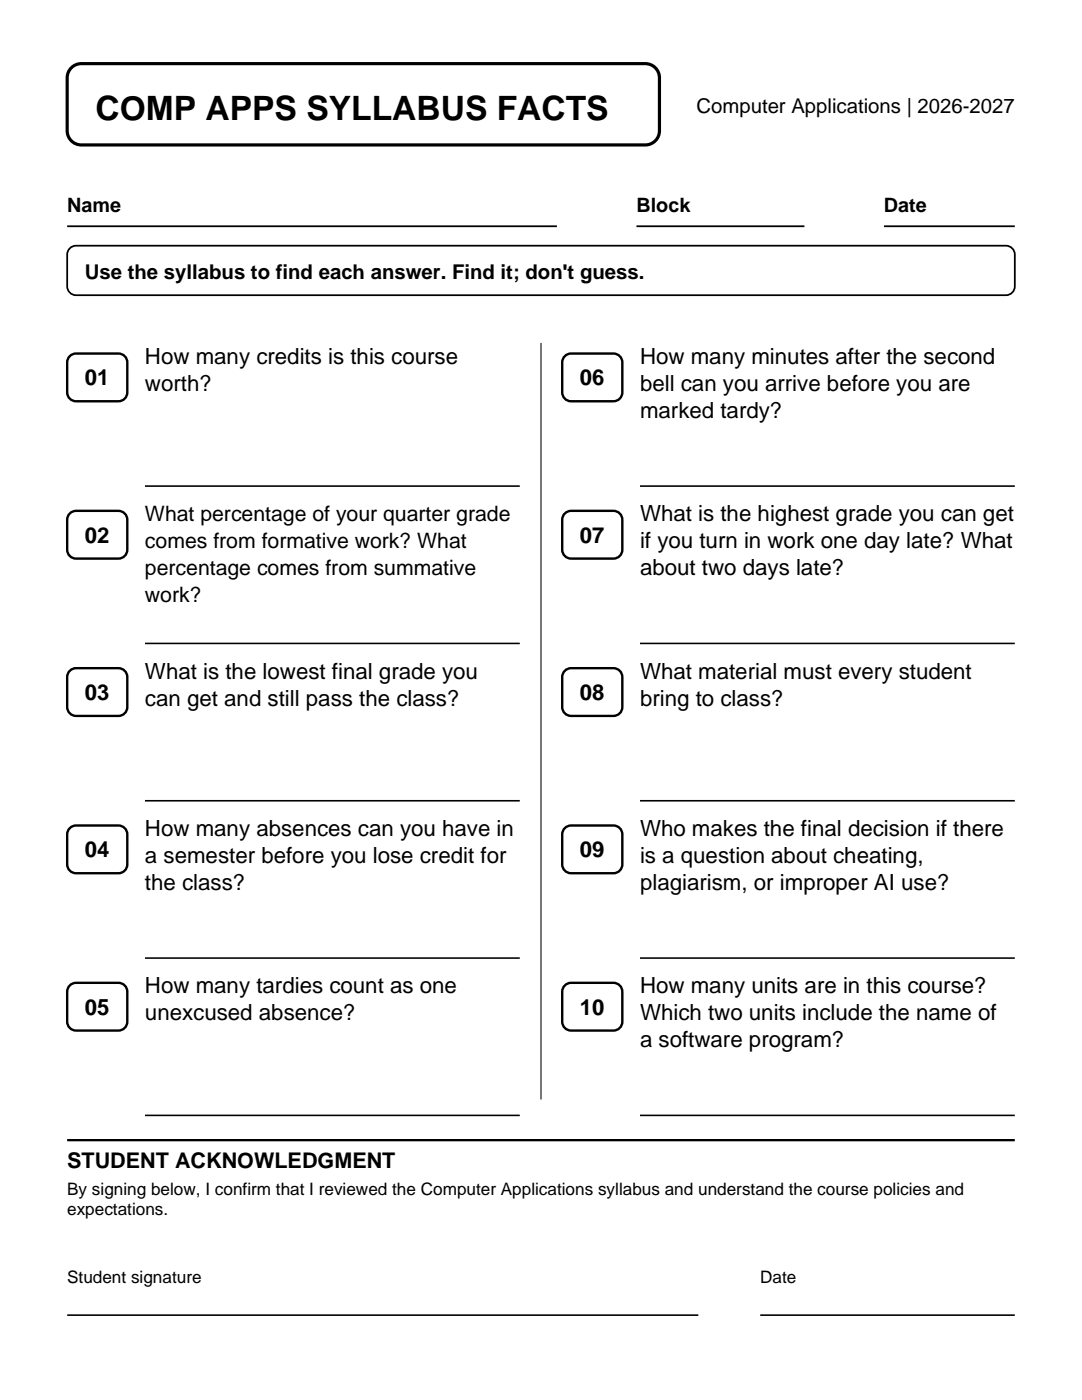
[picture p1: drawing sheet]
<svg xmlns="http://www.w3.org/2000/svg" width="216mm" height="279mm" viewBox="0 0 216 279" stroke-linecap="round" stroke-linejoin="round" font-family="sans-serif">
<defs><g id="words">
<text font-size="6.7" x="19" y="24">COMP APPS SYLLABUS FACTS</text>
<g font-size="4.4">
<text x="17" y="76.9">01</text>
<text x="28.9" y="72.7">How many credits is this course</text>
<text x="115.7" y="76.9">06</text>
<text x="127.7" y="72.7">How many minutes after the second</text>
<text x="28.9" y="78">worth?</text>
<text x="127.7" y="78">bell can you arrive before you are</text>
<text x="127.7" y="83.4">marked tardy?</text>
<text x="127.7" y="104.1">What is the highest grade you can get</text>
<text x="17" y="108.3">02</text>
<text x="115.7" y="108.3">07</text>
<text x="127.7" y="109.4">if you turn in work one day late? What</text>
<text x="127.7" y="114.8">about two days late?</text>
<text x="28.9" y="135.5">What is the lowest final grade you</text>
<text x="127.7" y="135.5">What material must every student</text>
<text x="17" y="139.7">03</text>
<text x="28.9" y="140.8">can get and still pass the class?</text>
<text x="115.7" y="139.7">08</text>
<text x="127.7" y="140.8">bring to class?</text>
<text x="28.9" y="166.9">How many absences can you have in</text>
<text x="127.7" y="166.9">Who makes the final decision if there</text>
<text x="17" y="171.1">04</text>
<text x="28.9" y="172.2">a semester before you lose credit for</text>
<text x="115.7" y="171.1">09</text>
<text x="127.7" y="172.2">is a question about cheating,</text>
<text x="28.9" y="177.6">the class?</text>
<text x="127.7" y="177.6">plagiarism, or improper AI use?</text>
<text x="17" y="202.5">05</text>
<text x="28.9" y="198.3">How many tardies count as one</text>
<text x="28.9" y="203.6">unexcused absence?</text>
<text x="115.7" y="202.5">10</text>
<text x="127.7" y="198.3">How many units are in this course?</text>
<text x="127.7" y="203.6">Which two units include the name of</text>
<text x="127.7" y="209">a software program?</text>
</g>
<text font-size="4.3" x="13.4" y="233.2">STUDENT ACKNOWLEDGMENT</text>
<g font-size="4.2">
<text x="28.9" y="104.1">What percentage of your quarter grade</text>
<text x="28.9" y="109.4">comes from formative work? What</text>
<text x="28.9" y="114.8">percentage comes from summative</text>
<text x="28.9" y="120.2">work?</text>
</g>
<g font-size="4.1">
<text x="139" y="22.6">Computer Applications | 2026-2027</text>
<text x="16.9" y="55.7">Use the syllabus to find each answer. Find it; don't guess.</text>
</g>
<g font-size="4">
<text x="13.4" y="42.3">Name</text>
<text x="127" y="42.3">Block</text>
<text x="176.4" y="42.3">Date</text>
</g>
<g font-size="3.4">
<text x="13.4" y="238.5">By signing below, I confirm that I reviewed the Computer Applications syllabus and understand the course policies and</text>
<text x="13.4" y="242.5">expectations.</text>
<text x="13.4" y="256.1">Student signature</text>
<text x="151.7" y="256.1">Date</text>
</g>
</g></defs>
<path d="M14 13.8a2.82 2.82 0 0 1 2.2-1.1h112.6a2.82 2.82 0 0 1 2.8 2.8v10.6a2.82 2.82 0 0 1-2.8 2.8h-112.6a2.82 2.82 0 0 1-2.8-2.8v-10.6l.1-.6z" fill="none" stroke="#000" stroke-width=".63" stroke-linecap="butt"/>
<path d="M13.4 45.2h97.7M13.9 49.6l.8-.5 .5-.1h185.5a1.76 1.76 0 0 1 1.8 1.8v6.4a1.76 1.76 0 0 1-1.8 1.7h-185.5a1.76 1.76 0 0 1-1.8-1.7v-6.4l.1-.5zM127 45.2h33.5M176.4 45.2h26.1" fill="none" stroke="#000" stroke-width=".35"/>
<path d="M13.9 71.1l.8-.5h.5h8.4a1.76 1.76 0 0 1 1.8 1.7v6a1.76 1.76 0 0 1-1.8 1.8h-8.4a1.76 1.76 0 0 1-1.8-1.8v-6l.1-.4zM112.7 71.1l.8-.5h.4h8.5a1.76 1.76 0 0 1 1.8 1.7v6a1.76 1.76 0 0 1-1.8 1.8h-8.5a1.76 1.76 0 0 1-1.7-1.8v-6v-.4zM13.9 102.5l.8-.5h.5h8.4a1.76 1.76 0 0 1 1.8 1.7v6a1.76 1.76 0 0 1-1.8 1.8h-8.4a1.76 1.76 0 0 1-1.8-1.8v-6l.1-.5zM112.7 102.5l.8-.5h.4h8.5a1.76 1.76 0 0 1 1.8 1.7v6a1.76 1.76 0 0 1-1.8 1.8h-8.5a1.76 1.76 0 0 1-1.7-1.8v-6v-.5zM13.9 133.9l.8-.5 .5-.1h8.4a1.76 1.76 0 0 1 1.8 1.8v6a1.76 1.76 0 0 1-1.8 1.8h-8.4a1.76 1.76 0 0 1-1.8-1.8v-6l.1-.5zM112.7 133.9l.8-.5 .4-.1h8.5a1.76 1.76 0 0 1 1.8 1.8v6a1.76 1.76 0 0 1-1.8 1.8h-8.5a1.76 1.76 0 0 1-1.7-1.8v-6v-.5zM13.9 165.3l.8-.5 .5-.1h8.4a1.76 1.76 0 0 1 1.8 1.8v6a1.76 1.76 0 0 1-1.8 1.8h-8.4a1.76 1.76 0 0 1-1.8-1.8v-6l.1-.5zM112.7 165.3l.8-.5 .4-.1h8.5a1.76 1.76 0 0 1 1.8 1.8v6a1.76 1.76 0 0 1-1.8 1.8h-8.5a1.76 1.76 0 0 1-1.7-1.8v-6v-.5zM13.9 196.7l.8-.5 .5-.1h8.4a1.76 1.76 0 0 1 1.8 1.8v6a1.76 1.76 0 0 1-1.8 1.8h-8.4a1.76 1.76 0 0 1-1.8-1.8v-6l.1-.5zM112.7 196.7l.8-.5 .4-.1h8.5a1.76 1.76 0 0 1 1.8 1.8v6a1.76 1.76 0 0 1-1.8 1.8h-8.5a1.76 1.76 0 0 1-1.7-1.8v-6v-.5z" fill="none" stroke="#000" stroke-width=".48"/>
<path d="M28.9 97h74.8M127.7 97h74.8M28.9 128.4h74.8M127.7 128.4h74.8M28.9 159.8h74.8M127.7 159.8h74.8M28.9 191.2h74.8M127.7 191.2h74.8M28.9 222.6h74.8M127.7 222.6h74.8M13.4 262.5h125.9M151.7 262.5h50.8" fill="none" stroke="#000" stroke-width=".32"/>
<path d="M107.9 68.4v151" fill="none" stroke="#000" stroke-width=".21"/>
<path d="M13.4 227.5h189.1" fill="none" stroke="#000" stroke-width=".46"/>
<use href="#words"/>
</svg>
